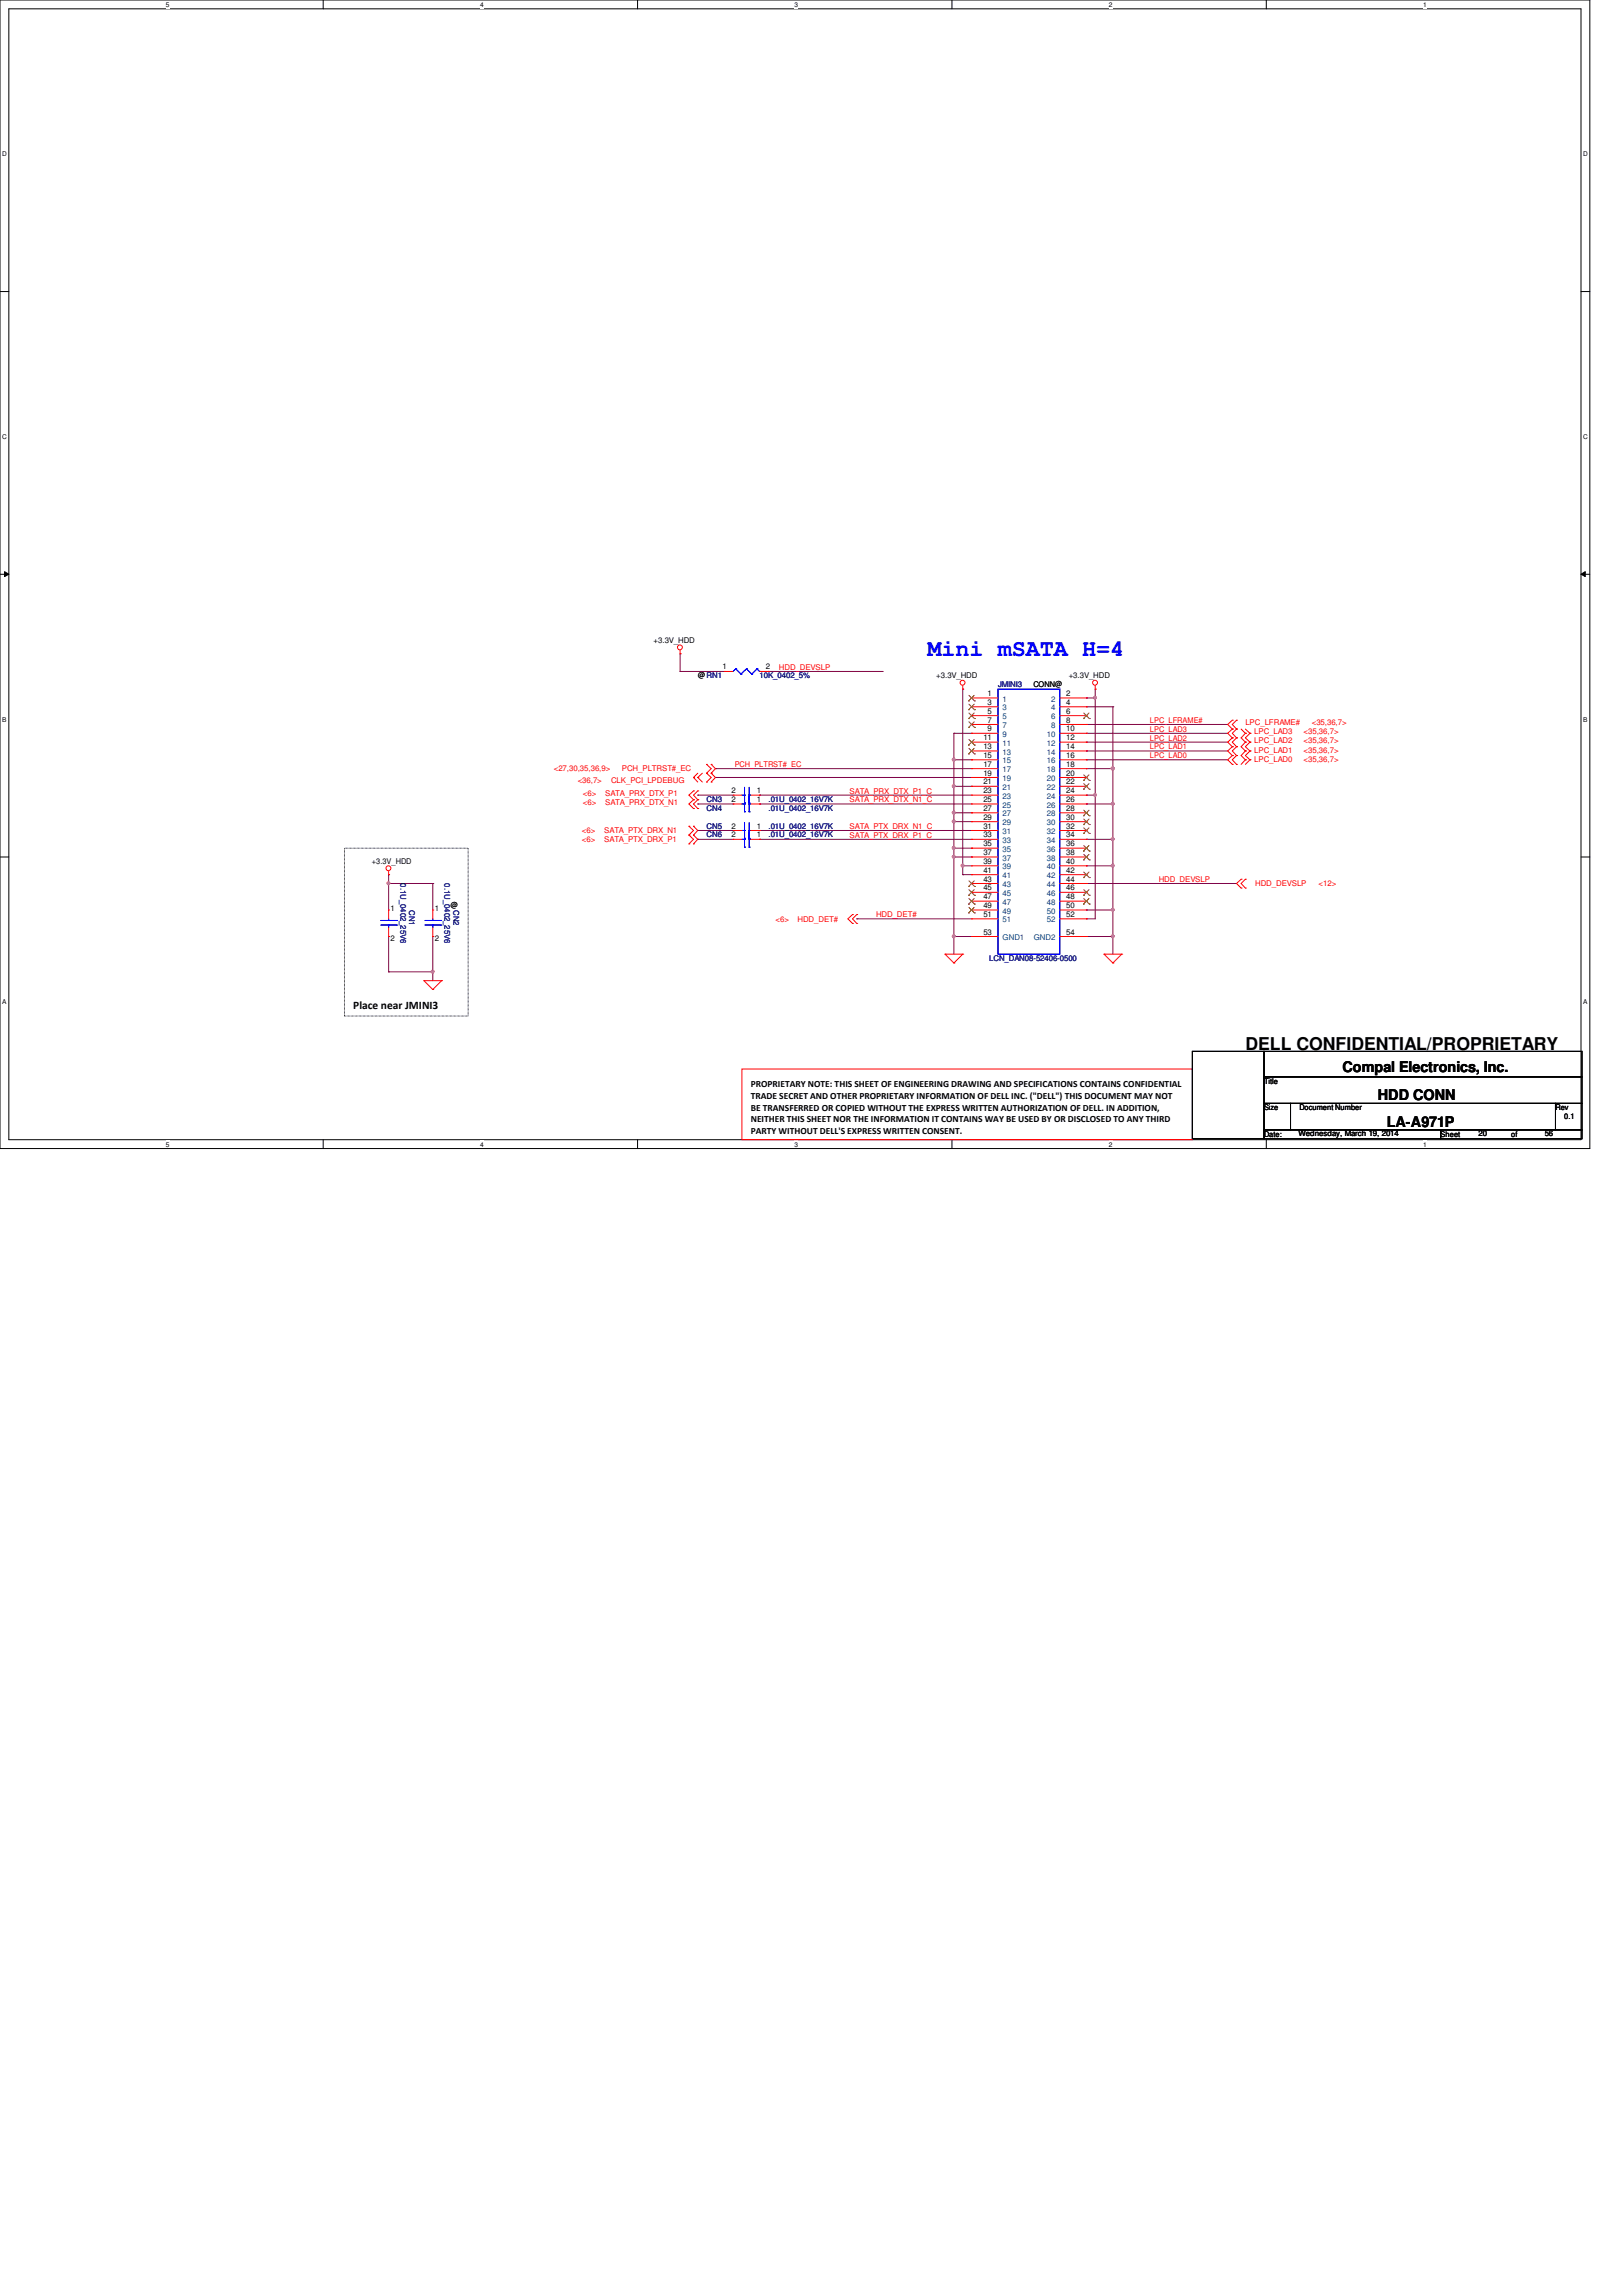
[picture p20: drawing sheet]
<svg xmlns="http://www.w3.org/2000/svg" width="210mm" height="297mm" viewBox="0 0 210 297" stroke-linecap="round" stroke-linejoin="round" font-family="sans-serif">
<defs><g id="words">
<text font-size="3" fill="#00f" x="120" y="84.8">Mini mSATA H=4</text>
<text font-size="2.3" x="161.2" y="135.8">DELL CONFIDENTIAL/PROPRIETARY</text>
<g font-size="1.9">
<text x="173.7" y="138.7">Compal Electronics, Inc.</text>
<text x="178.3" y="142.4">HDD CONN</text>
<text x="179.5" y="145.8">LA-A971P</text>
</g>
<text font-size="1.5" x="45.7" y="130.6">Place near JMINI3</text>
<g font-size="1.2">
<text x="97.2" y="140.6">PROPRIETARY NOTE: THIS SHEET OF ENGINEERING DRAWING AND SPECIFICATIONS CONTAINS CONFIDENTIAL</text>
<text x="97.2" y="142.2">TRADE SECRET AND OTHER PROPRIETARY INFORMATION OF DELL INC. (&quot;DELL&quot;) THIS DOCUMENT MAY NOT</text>
<text x="97.2" y="143.7">BE TRANSFERRED OR COPIED WITHOUT THE EXPRESS WRITTEN AUTHORIZATION OF DELL. IN ADDITION,</text>
<text x="97.2" y="145.2">NEITHER THIS SHEET NOR THE INFORMATION IT CONTAINS WAY BE USED BY OR DISCLOSED TO ANY THIRD</text>
<text x="97.2" y="146.7">PARTY WITHOUT DELL'S EXPRESS WRITTEN CONSENT.</text>
</g>
<g font-size="1">
<text x="84.6" y="83.2">+3.3V_HDD</text>
<text x="90.3" y="87.8">@RN1</text>
<text x="93.5" y="86.6">1</text>
<text x="99.1" y="86.6">2</text>
<text x="121.2" y="87.8">+3.3V_HDD</text>
<text x="133.7" y="88.9">CONN@</text>
<text x="138.3" y="87.8">+3.3V_HDD</text>
<text x="127.3" y="95.8">11</text>
<text x="127.8" y="90">1</text>
<text x="127.8" y="91.2">3</text>
<text x="127.8" y="92.3">5</text>
<text x="127.8" y="93.5">7</text>
<text x="127.8" y="94.6">9</text>
<text x="138" y="90">2</text>
<text x="138" y="91.2">4</text>
<text x="138" y="92.3">6</text>
<text x="138" y="93.5">8</text>
<text x="138" y="94.6">10</text>
<text x="138" y="95.8">12</text>
<text x="127.3" y="96.9">13</text>
<text x="127.3" y="98">15</text>
<text x="127.3" y="99.2">17</text>
<text x="127.3" y="100.3">19</text>
<text x="127.3" y="101.5">21</text>
<text x="138" y="96.9">14</text>
<text x="138" y="98">16</text>
<text x="138" y="99.2">18</text>
<text x="138" y="100.3">20</text>
<text x="138" y="101.5">22</text>
<text x="94.7" y="103.8">2</text>
<text x="94.7" y="107.2">2</text>
<text x="94.7" y="102.6">2</text>
<text x="98" y="103.8">1</text>
<text x="98" y="107.2">1</text>
<text x="98" y="102.6">1</text>
<text x="127.3" y="102.6">23</text>
<text x="127.3" y="103.8">25</text>
<text x="127.3" y="104.9">27</text>
<text x="127.3" y="106">29</text>
<text x="127.3" y="107.2">31</text>
<text x="138" y="102.6">24</text>
<text x="138" y="103.8">26</text>
<text x="138" y="104.9">28</text>
<text x="138" y="106">30</text>
<text x="138" y="107.2">32</text>
<text x="48.1" y="111.8">+3.3V_HDD</text>
<text x="94.7" y="108.3">2</text>
<text x="98" y="108.3">1</text>
<text x="127.3" y="108.3">33</text>
<text x="127.3" y="109.5">35</text>
<text x="127.3" y="110.6">37</text>
<text x="127.3" y="111.8">39</text>
<text x="127.3" y="112.9">41</text>
<text x="138" y="108.3">34</text>
<text x="138" y="109.5">36</text>
<text x="138" y="110.6">38</text>
<text x="138" y="111.8">40</text>
<text x="138" y="112.9">42</text>
<text x="50.5" y="117.8">1</text>
<text x="56.3" y="117.8">1</text>
<text x="58.3" y="117.5">@</text>
<text x="127.3" y="114">43</text>
<text x="127.3" y="115.2">45</text>
<text x="127.3" y="116.3">47</text>
<text x="127.3" y="117.5">49</text>
<text x="127.3" y="118.6">51</text>
<text x="138" y="114">44</text>
<text x="138" y="115.2">46</text>
<text x="138" y="116.3">48</text>
<text x="138" y="117.5">50</text>
<text x="138" y="118.6">52</text>
<text x="50.5" y="121.7">2</text>
<text x="56.3" y="121.7">2</text>
<text x="127.3" y="120.9">53</text>
<text x="138" y="120.9">54</text>
<text x="163.6" y="140.2">Title</text>
<text x="163.6" y="143.6">Size</text>
<text x="168.1" y="143.6">Document Number</text>
<text x="201.3" y="143.6">Rev</text>
<text x="163.6" y="147.1">Date:</text>
<text x="168" y="147">Wednesday, March 19, 2014</text>
<text x="186.4" y="147.1">Sheet</text>
<text x="191.3" y="147">20</text>
<text x="195.6" y="147.1">of</text>
<text x="199.9" y="147">56</text>
<text x="202.4" y="144.8">0.1</text>
</g>
<g font-size="1" fill="#000080">
<text x="98.3" y="87.8">10K_0402_5%</text>
<text x="129.2" y="88.9">JMINI3</text>
<text x="91.4" y="104.9">CN4</text>
<text x="91.4" y="107.2">CN5</text>
<text x="91.4" y="103.8">CN3</text>
<text x="99.4" y="104.9">.01U_0402_16V7K</text>
<text x="99.4" y="107.2">.01U_0402_16V7K</text>
<text x="99.4" y="103.8">.01U_0402_16V7K</text>
<text x="91.4" y="108.3">CN6</text>
<text x="99.4" y="108.3">.01U_0402_16V7K</text>
<text x="51.8" y="114.3" transform="rotate(90 51.8 114.3)">0.1U_0402_25V6</text>
<text x="53" y="117.7" transform="rotate(90 53 117.7)">CN1</text>
<text x="57.5" y="114.3" transform="rotate(90 57.5 114.3)">0.1U_0402_25V6</text>
<text x="58.7" y="117.7" transform="rotate(90 58.7 117.7)">CN2</text>
<text x="128" y="124.3">LCN_DAN08-52406-0500</text>
</g>
<g font-size="1" fill="#f00">
<text x="100.8" y="86.7">HDD_DEVSLP</text>
<text x="148.8" y="93.5">LPC_LFRAME#</text>
<text x="148.8" y="94.7">LPC_LAD3</text>
<text x="148.8" y="95.8">LPC_LAD2</text>
<text x="161.2" y="93.8">LPC_LFRAME#</text>
<text x="162.3" y="95">LPC_LAD3</text>
<text x="168.7" y="95">&lt;35,36,7&gt;</text>
<text x="169.8" y="93.8">&lt;35,36,7&gt;</text>
<text x="71.7" y="99.8">&lt;27,30,35,36,9&gt;</text>
<text x="74.8" y="101.3">&lt;36,7&gt;</text>
<text x="79.1" y="101.3">CLK_PCI_LPDEBUG</text>
<text x="80.5" y="99.8">PCH_PLTRST#_EC</text>
<text x="95.1" y="99.2">PCH_PLTRST#_EC</text>
<text x="148.8" y="96.9">LPC_LAD1</text>
<text x="148.8" y="98.1">LPC_LAD0</text>
<text x="162.3" y="96.1">LPC_LAD2</text>
<text x="162.3" y="97.4">LPC_LAD1</text>
<text x="162.3" y="98.6">LPC_LAD0</text>
<text x="168.7" y="96.1">&lt;35,36,7&gt;</text>
<text x="168.7" y="97.4">&lt;35,36,7&gt;</text>
<text x="168.7" y="98.6">&lt;35,36,7&gt;</text>
<text x="75.3" y="107.8">&lt;6&gt;</text>
<text x="75.4" y="104.1">&lt;6&gt;</text>
<text x="75.4" y="103">&lt;6&gt;</text>
<text x="78.2" y="107.8">SATA_PTX_DRX_N1</text>
<text x="78.3" y="104.1">SATA_PRX_DTX_N1</text>
<text x="78.3" y="103">SATA_PRX_DTX_P1</text>
<text x="109.9" y="107.2">SATA_PTX_DRX_N1_C</text>
<text x="109.9" y="103.8">SATA_PRX_DTX_N1_C</text>
<text x="109.9" y="102.7">SATA_PRX_DTX_P1_C</text>
<text x="75.3" y="108.9">&lt;6&gt;</text>
<text x="78.2" y="108.9">SATA_PTX_DRX_P1</text>
<text x="109.9" y="108.4">SATA_PTX_DRX_P1_C</text>
<text x="100.4" y="119.3">&lt;6&gt;</text>
<text x="103.2" y="119.3">HDD_DET#</text>
<text x="113.4" y="118.7">HDD_DET#</text>
<text x="149.9" y="114.1">HDD_DEVSLP</text>
<text x="162.4" y="114.6">HDD_DEVSLP</text>
<text x="170.6" y="114.6">&lt;12&gt;</text>
</g>
<g font-size="1" fill="#004080">
<text x="129.8" y="90.8">1</text>
<text x="129.8" y="91.9">3</text>
<text x="129.8" y="93">5</text>
<text x="129.8" y="94.2">7</text>
<text x="129.8" y="95.3">9</text>
<text x="135.5" y="95.3">10</text>
<text x="136" y="90.8">2</text>
<text x="136" y="91.9">4</text>
<text x="136" y="93">6</text>
<text x="136" y="94.2">8</text>
<text x="129.8" y="96.5">11</text>
<text x="129.8" y="97.6">13</text>
<text x="129.8" y="98.8">15</text>
<text x="129.8" y="99.9">17</text>
<text x="129.8" y="101">19</text>
<text x="135.5" y="96.5">12</text>
<text x="135.5" y="97.6">14</text>
<text x="135.5" y="98.8">16</text>
<text x="135.5" y="99.9">18</text>
<text x="135.5" y="101">20</text>
<text x="129.8" y="102.2">21</text>
<text x="129.8" y="103.3">23</text>
<text x="129.8" y="104.5">25</text>
<text x="129.8" y="105.6">27</text>
<text x="129.8" y="106.8">29</text>
<text x="129.8" y="107.9">31</text>
<text x="135.5" y="102.2">22</text>
<text x="135.5" y="103.3">24</text>
<text x="135.5" y="104.5">26</text>
<text x="135.5" y="105.6">28</text>
<text x="135.5" y="106.8">30</text>
<text x="135.5" y="107.9">32</text>
<text x="129.8" y="109.1">33</text>
<text x="129.8" y="110.2">35</text>
<text x="129.8" y="111.3">37</text>
<text x="129.8" y="112.5">39</text>
<text x="129.8" y="113.6">41</text>
<text x="135.5" y="109.1">34</text>
<text x="135.5" y="110.2">36</text>
<text x="135.5" y="111.3">38</text>
<text x="135.5" y="112.5">40</text>
<text x="135.5" y="113.6">42</text>
<text x="129.8" y="114.8">43</text>
<text x="129.8" y="115.9">45</text>
<text x="129.8" y="117.1">47</text>
<text x="129.8" y="118.2">49</text>
<text x="129.8" y="119.3">51</text>
<text x="135.5" y="114.8">44</text>
<text x="135.5" y="115.9">46</text>
<text x="135.5" y="117.1">48</text>
<text x="135.5" y="118.2">50</text>
<text x="135.5" y="119.3">52</text>
<text x="129.8" y="121.6">GND1</text>
<text x="133.8" y="121.6">GND2</text>
</g>
<g font-size=".8">
<text x="21.5" y=".9">5</text>
<text x="62.1" y=".9">4</text>
<text x="102.8" y=".9">3</text>
<text x="143.5" y=".9">2</text>
<text x="184.2" y=".9">1</text>
<text x=".3" y="20.2">D</text>
<text x="204.9" y="20.2">D</text>
<text x=".3" y="56.8">C</text>
<text x="204.9" y="56.8">C</text>
<text x=".3" y="93.3">B</text>
<text x="204.9" y="93.3">B</text>
<text x=".3" y="129.9">A</text>
<text x="204.9" y="129.9">A</text>
<text x="21.5" y="148.3">5</text>
<text x="62.1" y="148.3">4</text>
<text x="102.8" y="148.3">3</text>
<text x="143.5" y="148.3">2</text>
<text x="184.2" y="148.3">1</text>
</g>
</g></defs>
<path d="M0 0h205.7v148.6h-205.7zM1.1 1.1h203.5v146.3h-203.5z" fill="none" stroke="#000" stroke-width=".13"/>
<g fill="#fff">
<path d="M21.5 .1h.4v1h-.4z"/>
<path d="M21.5 147.6h.4v.9h-.4z"/>
</g>
<path d="M41.8 0v1.1M41.8 147.4v1.2" fill="none" stroke="#000" stroke-width=".13"/>
<g fill="#fff">
<path d="M62.1 .1h.5v1h-.5z"/>
<path d="M62.1 147.6h.5v.9h-.5z"/>
</g>
<path d="M82.5 0v1.1M82.5 147.4v1.2" fill="none" stroke="#000" stroke-width=".13"/>
<g fill="#fff">
<path d="M102.8 .1h.5v1h-.5z"/>
<path d="M102.8 147.6h.5v.9h-.5z"/>
</g>
<path d="M123.2 0v1.1M123.2 147.4v1.2" fill="none" stroke="#000" stroke-width=".13"/>
<g fill="#fff">
<path d="M143.5 .1h.5v1h-.5z"/>
<path d="M143.5 147.6h.5v.9h-.5z"/>
</g>
<path d="M163.9 0v1.1M163.9 147.4v1.2" fill="none" stroke="#000" stroke-width=".13"/>
<g fill="#fff">
<path d="M184.2 .1h.5v1h-.5z"/>
<path d="M184.2 147.6h.5v.9h-.5z"/>
<path d="M.3 19.4h.6v1h-.6z"/>
<path d="M204.9 19.4h.6v1h-.6z"/>
<path d="M.3 56h.6v.9h-.6z"/>
<path d="M204.9 56h.6v.9h-.6z"/>
</g>
<path d="M0 37.7h1.1M204.6 37.7h1.1" fill="none" stroke="#000" stroke-width=".13"/>
<g fill="#fff">
<path d="M.3 92.6h.5v.9h-.5z"/>
<path d="M204.9 92.6h.5v.9h-.5z"/>
</g>
<path d="M0 74.3h1.1M.6 74l.5 .3-.5 .3zM204.6 74.3l.5-.3v.6zM204.6 74.3h1.1" fill="none" stroke="#000" stroke-width=".13"/>
<path d="M.6 74l.5 .3-.5 .3zM204.6 74.3l.5-.3v.6z" fill="#000"/>
<g fill="#fff">
<path d="M.3 129.2h.5v.9h-.5z"/>
<path d="M204.9 129.2h.5v.9h-.5z"/>
</g>
<path d="M0 110.9h1.1M44.6 109.7h16v21.7h-16zM204.6 110.9h1.1" fill="none" stroke="#000" stroke-width=".13"/>
<path d="M96 138.3h58.3v9.1h-58.3z" fill="none" stroke="#f00" stroke-width=".13"/>
<path d="M123.4 106.3h.1M123.4 106.3v3.4M144 117.7h.1M144 117.7v3.5" fill="none" stroke="#800040" stroke-width=".13"/>
<path d="M123.3 106.1h.3v.3l-.2 .1-.1-.1z" fill-rule="evenodd" fill="#f0f"/>
<path d="M123.3 106.1h.3v.3l-.2 .1-.1-.1z" fill="none" stroke="#f0f" stroke-width=".13"/>
<path d="M140.6 99.4h.1M140.6 99.4h3.4M141.7 90.3h.1M141.7 90.3v12.6M140.6 117.7h.1M140.6 104h.1M140.6 117.7h3.4M140.6 104h3.4" fill="none" stroke="#800040" stroke-width=".13"/>
<path d="M141.6 90.1h.2v.3l-.1 .1-.1-.1z" fill-rule="evenodd" fill="#f0f"/>
<path d="M141.6 90.1h.2v.3l-.1 .1-.1-.1z" fill="none" stroke="#f0f" stroke-width=".13"/>
<path d="M88 84.6h.1M88 86.9h.1M88 84.6v2.3M88 86.9h5.7M99.4 86.9h.1M99.4 86.9h14.9M141.7 102.9h.1M141.7 102.9v16" fill="none" stroke="#800040" stroke-width=".13"/>
<path d="M141.6 102.7h.2v.3h-.1h-.1z" fill-rule="evenodd" fill="#f0f"/>
<path d="M141.6 102.7h.2v.3h-.1h-.1z" fill="none" stroke="#f0f" stroke-width=".13"/>
<path d="M144 91.4h.1M144 91.4v8M140.6 118.9h.1M140.6 118.9h1.1" fill="none" stroke="#800040" stroke-width=".13"/>
<path d="M143.9 99.3h.2v.2l-.1 .1-.1-.1z" fill-rule="evenodd" fill="#f0f"/>
<path d="M143.9 99.3h.2v.2l-.1 .1-.1-.1z" fill="none" stroke="#f0f" stroke-width=".13"/>
<path d="M144 121.2h.1M144 121.2v2.2" fill="none" stroke="#800040" stroke-width=".13"/>
<path d="M143.9 121h.2v.3h-.1h-.1z" fill-rule="evenodd" fill="#f0f"/>
<path d="M143.9 121h.2v.3h-.1h-.1z" fill="none" stroke="#f0f" stroke-width=".13"/>
<path d="M123.4 94.9h2.3M125.7 94.9h.1M123.4 110.9h.1M123.4 110.9v10.3M124.6 112h.1M124.6 112h1.1M140.6 102.9h.1M140.6 102.9h1.1" fill="none" stroke="#800040" stroke-width=".13"/>
<path d="M123.3 110.7h.3v.3h-.2h-.1z" fill-rule="evenodd" fill="#f0f"/>
<path d="M123.3 110.7h.3v.3h-.2h-.1z" fill="none" stroke="#f0f" stroke-width=".13"/>
<path d="M123.4 105.2h.1M123.4 105.2v1.1" fill="none" stroke="#800040" stroke-width=".13"/>
<path d="M123.3 105h.3v.3h-.2h-.1z" fill-rule="evenodd" fill="#f0f"/>
<path d="M123.3 105h.3v.3h-.2h-.1z" fill="none" stroke="#f0f" stroke-width=".13"/>
<path d="M123.4 121.2h.1M123.4 121.2v2.2" fill="none" stroke="#800040" stroke-width=".13"/>
<path d="M123.3 121h.3v.3h-.2h-.1z" fill-rule="evenodd" fill="#f0f"/>
<path d="M123.3 121h.3v.3h-.2h-.1z" fill="none" stroke="#f0f" stroke-width=".13"/>
<path d="M124.6 89.2h.1M124.6 89.2v22.8M140.6 90.3h.1M141.7 89.2h.1M141.7 89.2v1.1h-1.1M144 104h.1M144 104v4.6" fill="none" stroke="#800040" stroke-width=".13"/>
<path d="M124.4 111.9h.3v.2l-.2 .1-.1-.1z" fill-rule="evenodd" fill="#f0f"/>
<path d="M124.4 111.9h.3v.2l-.2 .1-.1-.1z" fill="none" stroke="#f0f" stroke-width=".13"/>
<path d="M123.4 94.9h.1M123.4 94.9v3.4M144 99.4h.1M144 99.4v4.6M124.6 112h.1M124.6 113.2h.1M124.6 112v1.2M124.6 113.2h1.1" fill="none" stroke="#800040" stroke-width=".13"/>
<path d="M143.9 103.9h.2v.2l-.1 .1-.1-.1z" fill-rule="evenodd" fill="#f0f"/>
<path d="M143.9 103.9h.2v.2l-.1 .1-.1-.1z" fill="none" stroke="#f0f" stroke-width=".13"/>
<path d="M143.9 99.3h.2v.2l-.1 .1-.1-.1z" fill-rule="evenodd" fill="#f0f"/>
<path d="M143.9 99.3h.2v.2l-.1 .1-.1-.1z" fill="none" stroke="#f0f" stroke-width=".13"/>
<path d="M123.4 98.3h.1M123.4 98.3v3.4" fill="none" stroke="#800040" stroke-width=".13"/>
<path d="M123.3 98.1h.3v.3l-.2 .1-.1-.1z" fill-rule="evenodd" fill="#f0f"/>
<path d="M123.3 98.1h.3v.3l-.2 .1-.1-.1z" fill="none" stroke="#f0f" stroke-width=".13"/>
<path d="M123.4 98.3h2.3M125.7 98.3h.1M140.6 91.4h.1M140.6 91.4h3.4M123.4 101.7h.1M123.4 106.3h2.3M123.4 101.7v3.5M125.7 106.3h.1M123.4 121.2h2.3M125.7 121.2h.1M140.6 121.2h.1M140.6 121.2h3.4" fill="none" stroke="#800040" stroke-width=".13"/>
<path d="M123.3 101.6h.3v.2l-.2 .1-.1-.1z" fill-rule="evenodd" fill="#f0f"/>
<path d="M123.3 101.6h.3v.2l-.2 .1-.1-.1z" fill="none" stroke="#f0f" stroke-width=".13"/>
<path d="M123.4 105.2h2.3M123.4 101.7h2.3M123.4 109.7h2.3M125.7 105.2h.1M125.7 101.7h.1M125.7 109.7h.1M140.6 108.6h.1M140.6 108.6h3.4M144 112h.1M144 112v5.7" fill="none" stroke="#800040" stroke-width=".13"/>
<path d="M143.9 117.6h.2v.2l-.1 .1-.1-.1z" fill-rule="evenodd" fill="#f0f"/>
<path d="M143.9 117.6h.2v.2l-.1 .1-.1-.1z" fill="none" stroke="#f0f" stroke-width=".13"/>
<path d="M143.9 111.9h.2v.2l-.1 .1-.1-.1z" fill-rule="evenodd" fill="#f0f"/>
<path d="M143.9 111.9h.2v.2l-.1 .1-.1-.1z" fill="none" stroke="#f0f" stroke-width=".13"/>
<path d="M144 108.6h.1M144 108.6v3.4" fill="none" stroke="#800040" stroke-width=".13"/>
<path d="M143.9 108.4h.2v.3l-.1 .1-.1-.1z" fill-rule="evenodd" fill="#f0f"/>
<path d="M143.9 108.4h.2v.3l-.1 .1-.1-.1z" fill="none" stroke="#f0f" stroke-width=".13"/>
<path d="M123.4 109.7h.1M123.4 109.7v1.2h2.3M125.7 110.9h.1M140.6 112h.1M140.6 112h3.4" fill="none" stroke="#800040" stroke-width=".13"/>
<path d="M123.3 109.6h.3v.2l-.2 .1-.1-.1z" fill-rule="evenodd" fill="#f0f"/>
<path d="M123.3 109.6h.3v.2l-.2 .1-.1-.1z" fill="none" stroke="#f0f" stroke-width=".13"/>
<path d="M56 125.7h.1M56 125.7v1.2" fill="none" stroke="#800040" stroke-width=".13"/>
<path d="M55.8 125.6h.3v.2l-.1 .1-.2-.1z" fill-rule="evenodd" fill="#f0f"/>
<path d="M55.8 125.6h.3v.2l-.1 .1-.2-.1z" fill="none" stroke="#f0f" stroke-width=".13"/>
<path d="M50.3 114.3h.1M50.3 113.2h.1M50.3 113.2v4.5M50.3 114.3h5.7M50.3 121.2h.1M50.3 121.2v4.5" fill="none" stroke="#800040" stroke-width=".13"/>
<path d="M50.1 114.1h.3v.3l-.2 .1-.1-.1z" fill-rule="evenodd" fill="#f0f"/>
<path d="M50.1 114.1h.3v.3l-.2 .1-.1-.1z" fill="none" stroke="#f0f" stroke-width=".13"/>
<g fill="none" stroke="#800040" stroke-width=".13">
<path d="M92.6 99.4h.1M92.6 99.4h33.1M140.6 93.7h.1M140.6 94.9h.1M140.6 96h.1M140.6 97.2h.1M140.6 98.3h.1M140.6 93.7h18.3M140.6 94.9h18.3M140.6 96h18.3M140.6 97.2h18.3M140.6 98.3h18.3"/>
<path d="M56 114.3h.1M56 114.3v3.4M90.3 104h.1M90.3 102.9h.1M90.3 107.4h.1M90.3 108.6h.1M90.3 104h4.6M90.3 102.9h4.6M90.3 107.4h4.6M90.3 108.6h4.6M92.6 100.6h.1M92.6 100.6h33.1"/>
<path d="M98.3 107.4h.1M98.3 108.6h.1M98.3 104h.1M98.3 102.9h.1M98.3 104h27.4M98.3 102.9h27.4M98.3 107.4h27.4M98.3 108.6h27.4M110.9 118.9h.1M110.9 118.9h14.8M140.6 114.3h.1M140.6 114.3h19.4"/>
<path d="M50.3 125.7h.1M56 121.2h.1M56 121.2v4.5h-5.7"/>
</g>
<g fill="none" stroke="#f00" stroke-width=".13">
<path d="M88 84.6h.1M88 84.1v.5M91.4 98.9h.1M91.4 98.9l.6 .5-.6 .6M92 98.9h.1M92 98.9l.6 .5-.6 .6M93.7 86.9h.1M93.7 86.9h1.2M98.3 86.9h1.1M99.4 86.9h.1M124.6 89.2h.1M124.6 88.7v.5"/>
<path d="M125.7 90.3h.1M125.7 91.4h.1M125.7 92.6h.1M125.7 93.7h.1M125.7 94.9h.1M125.7 96h.1M125.7 97.2h.1M125.7 98.3h.1M125.7 99.4h.1M125.7 90.3h3.5M125.7 91.4h3.5M125.7 92.6h3.5"/>
<path d="M125.7 93.7h3.5M125.7 94.9h3.5M125.7 96h3.5M125.7 97.2h3.5M125.7 98.3h3.5M125.7 99.4h3.5M137.2 90.3h3.4M137.2 91.4h3.4M137.2 92.6h3.4M137.2 93.7h3.4M137.2 94.9h3.4M137.2 96h3.4"/>
<path d="M137.2 97.2h3.4M137.2 98.3h3.4M137.2 99.4h3.4M140.6 90.3h.1M140.6 91.4h.1M140.6 92.6h.1M140.6 93.7h.1M140.6 94.9h.1M140.6 96h.1M140.6 97.2h.1M140.6 98.3h.1M140.6 99.4h.1"/>
<path d="M141.7 89.2h.1M141.7 88.7v.5M159.5 93.2h.1M159.5 94.3h.1M159.5 95.5h.1M159.5 96.6h.1M159.5 97.7h.1M159.5 98.9h.1M159.5 93.2l-.6 .5 .6 .6M159.5 94.3l-.6 .6 .6 .6M159.5 95.5l-.6 .5 .6 .6M159.5 96.6l-.6 .6 .6 .5"/>
<path d="M159.5 97.7l-.6 .6 .6 .6M160 94.3h.1M160 93.2h.1M160 95.5h.1M160 96.6h.1M160 97.7h.1M160 98.9h.1M160 93.2l-.5 .5 .5 .6M160 94.3l-.5 .6 .5 .6M160 96.6l-.5 .6 .5 .5M160 95.5l-.5 .5 .5 .6M160 97.7l-.5 .6 .5 .6"/>
<path d="M160.6 94.3l.6 .6M161.2 94.9h.1M161.2 96h.1M161.2 97.2h.1M161.2 98.3h.1M161.2 94.9l-.6 .6 .6 .5M161.2 96l-.6 .6 .6 .6M161.2 94.3l.6 .6M161.2 97.2l-.6 .5 .6 .6M161.2 98.3l-.6 .6M161.8 94.9h.1M161.8 96h.1"/>
<path d="M161.8 97.2h.1M161.8 98.3h.1M161.8 94.9l-.6 .6 .6 .5M161.8 96l-.6 .6 .6 .6M161.8 97.2l-.6 .5 .6 .6M161.8 98.3l-.6 .6M50.3 113.2h.1M50.3 117.7h.1M50.3 112.7v.5M50.3 117.7v1.2M56 117.7h.1M56 117.7v1.2"/>
<path d="M89.2 108h.1M89.2 106.9h.1M89.2 109.2h.1M89.2 106.9l.5 .5-.5 .6M89.2 108l.5 .6-.5 .6M89.7 100.6h.1M89.7 104.6h.1M89.7 103.5h.1M89.7 102.3h.1M89.7 106.9h.1M89.7 108h.1M89.7 109.2h.1"/>
<path d="M89.7 100.6l.6 .6M89.7 103.5l-.5 .5 .5 .6M89.7 102.3l-.5 .6 .5 .6M89.7 106.9l.6 .5-.6 .6M89.7 108l.6 .6-.6 .6M90.3 100.6h.1M90.3 104.6h.1M90.3 103.5h.1M90.3 102.3h.1M90.3 102.3l-.6 .6 .6 .6M90.3 100.6l.6 .6M90.3 100l-.6 .6"/>
<path d="M90.3 103.5l-.6 .5 .6 .6M90.9 100l-.6 .6M91.4 101.2h.1M91.4 100h.1M91.4 100l.6 .6-.6 .6M92 100h.1M92 101.2h.1M92 100l.6 .6-.6 .6M94.9 104h.1M94.9 108.6h.1M94.9 107.4h.1M94.9 102.9h.1"/>
<path d="M94.9 104h1.1M94.9 108.6h1.1M94.9 102.9h1.1M94.9 107.4h1.1M97.2 104h1.1M97.2 108.6h1.1M97.2 102.9h1.1M97.2 107.4h1.1M98.3 104h.1M98.3 108.6h.1M98.3 107.4h.1M98.3 102.9h.1"/>
<path d="M110.3 118.3h.1M110.3 119.5h.1M110.3 118.3l-.6 .6 .6 .6M110.9 118.3h.1M110.9 119.5h.1M110.9 118.3l-.6 .6 .6 .6M125.7 100.6h.1M125.7 101.7h.1M125.7 102.9h.1M125.7 104h.1M125.7 105.2h.1M125.7 106.3h.1"/>
<path d="M125.7 107.4h.1M125.7 108.6h.1M125.7 109.7h.1M125.7 110.9h.1M125.7 112h.1M125.7 113.2h.1M125.7 114.3h.1M125.7 115.4h.1M125.7 116.6h.1M125.7 117.7h.1M125.7 118.9h.1M125.7 104h3.5"/>
<path d="M125.7 108.6h3.5M125.7 100.6h3.5M125.7 101.7h3.5M125.7 102.9h3.5M125.7 105.2h3.5M125.7 106.3h3.5M125.7 107.4h3.5M125.7 109.7h3.5M125.7 110.9h3.5M125.7 112h3.5M125.7 113.2h3.5M125.7 114.3h3.5"/>
<path d="M125.7 115.4h3.5M125.7 116.6h3.5M125.7 117.7h3.5M125.7 118.9h3.5M137.2 104h3.4M137.2 108.6h3.4M137.2 100.6h3.4M137.2 101.7h3.4M137.2 102.9h3.4M137.2 105.2h3.4M137.2 106.3h3.4M137.2 107.4h3.4"/>
<path d="M137.2 109.7h3.4M137.2 110.9h3.4M137.2 112h3.4M137.2 113.2h3.4M137.2 114.3h3.4M137.2 115.4h3.4M137.2 116.6h3.4M137.2 117.7h3.4M137.2 118.9h3.4M140.6 100.6h.1M140.6 101.7h.1M140.6 102.9h.1"/>
<path d="M140.6 104h.1M140.6 105.2h.1M140.6 106.3h.1M140.6 107.4h.1M140.6 108.6h.1M140.6 109.7h.1M140.6 110.9h.1M140.6 112h.1M140.6 113.2h.1M140.6 114.3h.1M140.6 115.4h.1M140.6 116.6h.1"/>
<path d="M140.6 117.7h.1M140.6 118.9h.1M160.6 113.7h.1M160.6 114.9h.1M160.6 113.7l-.6 .6 .6 .6M161.2 114.9h.1M161.2 113.7h.1M161.2 113.7l-.6 .6 .6 .6M50.3 121.2h.1M50.3 120v1.2M54.9 126.9h.1M54.9 126.9h2.2"/>
<path d="M54.9 126.9l1.1 1.1M56 128h.1M56 121.2h.1M56 120v1.2M57.1 126.9h.1M57.1 126.9l-1.1 1.1M122.3 123.4h.1M122.3 123.4h2.3M122.3 123.4l1.1 1.2M123.4 124.6h.1M124.6 123.4h.1M124.6 123.4l-1.2 1.2"/>
<path d="M125.7 121.2h.1M125.7 121.2h3.5M137.2 121.2h3.4M140.6 121.2h.1M142.9 123.4h.1M142.9 123.4h2.3M142.9 123.4l1.1 1.2M144 124.6h.1M145.2 123.4h.1M145.2 123.4l-1.2 1.2"/>
<circle cx="88" cy="83.8" r=".32"/>
<circle cx="124.6" cy="88.3" r=".32"/>
<circle cx="141.7" cy="88.3" r=".32"/>
<circle cx="50.3" cy="112.3" r=".32"/>
</g>
<path d="M154.3 136h9.3v11.3h-9.3zM163.6 136h41.1v3.3h-41.1zM163.6 139.3h41.1v3.4h-41.1zM163.6 142.7h3.4v3.5h-3.4zM163.6 146.2h22.8v1.1h-22.8zM167 142.7h34.3v3.5h-34.3zM186.4 146.2h18.3v1.1h-18.3zM201.3 142.7h3.4v3.5h-3.4z" fill="none" stroke="#000" stroke-width=".13"/>
<g fill="none" stroke="#00f" stroke-width=".13">
<path d="M95.2 86.5h.1M95.2 86.5l-.3 .4M95.2 86.5l.7 .7M95.9 87.2h.1M96.6 86.5h.1M96.6 86.5l-.7 .7M96.6 86.5l.7 .7M97.3 87.2h.1M98 86.5h.1M98 86.5l-.7 .7M98 86.5l.3 .4M98.3 86.9h.1"/>
<path d="M129.2 89.2h8v34.2h-8zM49.3 119.7h2M49.3 119.1h2M50.3 119.1h.1M50.3 119.7h.1M50.3 118.9v.2M50.3 119.7v.3M51.3 119.7h.1M51.3 119.1h.1M55 119.7h2M55 119.1h2M56 119.1h.1"/>
<path d="M56 119.7h.1M56 118.9v.2M56 119.7v.3M57 119.7h.1M57 119.1h.1M96 104h.4M96 108.6h.4M96 107.4h.4M96 102.9h.4M96.4 105h.1M96.4 104h.1M96.4 109.6h.1"/>
<path d="M96.4 108.6h.1M96.4 108.5h.1M96.4 107.4h.1M96.4 103.9h.1M96.4 102.9h.1M96.4 101.9v3.1M96.4 106.4v3.2M96.9 104h.1M96.9 105h.1M96.9 108.6h.1M96.9 109.6h.1M96.9 107.4h.1"/>
<path d="M96.9 108.5h.1M96.9 102.9h.1M96.9 103.9h.1M96.9 104h.3M96.9 101.9v3.1M96.9 106.4v3.2M96.9 108.6h.3M96.9 107.4h.3M96.9 102.9h.3"/>
</g>
<g fill="none" stroke="#804000" stroke-width=".13">
<path d="M125.3 90.7h.1M125.3 91.8h.1M125.3 93h.1M125.3 94.1h.1M125.3 96.4h.1M125.3 97.5h.1M125.4 90l.7 .7M125.4 91.1l.7 .7M125.4 92.2l.7 .8M125.4 93.4l.7 .7M125.4 95.7l.7 .7M125.4 96.8l.7 .7"/>
<path d="M126.1 90l-.8 .7M126.1 91.1l-.8 .7M126.1 92.2l-.8 .8M126.1 93.4l-.8 .7M126.1 95.7l-.8 .7M126.1 96.8l-.8 .7M126.1 90.7h.1M126.1 91.8h.1M126.1 93h.1M126.1 94.1h.1M126.1 96.4h.1M126.1 97.5h.1"/>
<path d="M140.2 93h.1M140.3 92.2l.7 .8M140.9 92.2l-.7 .8M141 93h.1M125.3 114.7h.1M125.3 115.8h.1M125.3 117h.1M125.3 118.1h.1M125.4 114l.7 .7M125.4 115.1l.7 .7M125.4 116.2l.7 .8M125.4 117.4l.7 .7"/>
<path d="M126.1 114l-.8 .7M126.1 115.1l-.8 .7M126.1 116.2l-.8 .8M126.1 117.4l-.8 .7M126.1 114.7h.1M126.1 115.8h.1M126.1 117h.1M126.1 118.1h.1M140.2 101h.1M140.2 102.1h.1M140.2 105.5h.1M140.2 106.7h.1"/>
<path d="M140.2 107.8h.1M140.2 110.1h.1M140.2 111.3h.1M140.2 113.5h.1M140.2 115.8h.1M140.2 117h.1M140.3 100.2l.7 .8M140.3 101.4l.7 .7M140.3 104.8l.7 .7M140.3 106l.7 .7M140.3 107.1l.7 .7M140.3 109.4l.7 .7"/>
<path d="M140.3 110.5l.7 .8M140.3 112.8l.7 .7M140.3 115.1l.7 .7M140.3 116.2l.7 .8M140.9 100.2l-.7 .8M140.9 101.4l-.7 .7M140.9 104.8l-.7 .7M140.9 106l-.7 .7M140.9 107.1l-.7 .7M140.9 109.4l-.7 .7M140.9 110.5l-.7 .8M140.9 112.8l-.7 .7"/>
<path d="M140.9 115.1l-.7 .7M140.9 116.2l-.7 .8M141 101h.1M141 102.1h.1M141 105.5h.1M141 106.7h.1M141 107.8h.1M141 110.1h.1M141 111.3h.1M141 113.5h.1M141 115.8h.1M141 117h.1"/>
</g>
<path d="M123.3 106.1h.3v.3l-.2 .1-.1-.1z" fill-rule="evenodd" fill="#f0f"/>
<path d="M123.3 106.1h.3v.3l-.2 .1-.1-.1z" fill="none" stroke="#f0f" stroke-width=".13"/>
<path d="M141.6 90.1h.2v.3l-.1 .1-.1-.1z" fill-rule="evenodd" fill="#f0f"/>
<path d="M141.6 90.1h.2v.3l-.1 .1-.1-.1z" fill="none" stroke="#f0f" stroke-width=".13"/>
<path d="M141.6 102.7h.2v.3h-.1h-.1z" fill-rule="evenodd" fill="#f0f"/>
<path d="M141.6 102.7h.2v.3h-.1h-.1z" fill="none" stroke="#f0f" stroke-width=".13"/>
<path d="M143.9 99.3h.2v.2l-.1 .1-.1-.1z" fill-rule="evenodd" fill="#f0f"/>
<path d="M143.9 99.3h.2v.2l-.1 .1-.1-.1z" fill="none" stroke="#f0f" stroke-width=".13"/>
<path d="M143.9 121h.2v.3h-.1h-.1z" fill-rule="evenodd" fill="#f0f"/>
<path d="M143.9 121h.2v.3h-.1h-.1z" fill="none" stroke="#f0f" stroke-width=".13"/>
<path d="M123.3 110.7h.3v.3h-.2h-.1z" fill-rule="evenodd" fill="#f0f"/>
<path d="M123.3 110.7h.3v.3h-.2h-.1z" fill="none" stroke="#f0f" stroke-width=".13"/>
<path d="M123.3 105h.3v.3h-.2h-.1z" fill-rule="evenodd" fill="#f0f"/>
<path d="M123.3 105h.3v.3h-.2h-.1z" fill="none" stroke="#f0f" stroke-width=".13"/>
<path d="M123.3 121h.3v.3h-.2h-.1z" fill-rule="evenodd" fill="#f0f"/>
<path d="M123.3 121h.3v.3h-.2h-.1z" fill="none" stroke="#f0f" stroke-width=".13"/>
<path d="M124.4 111.9h.3v.2l-.2 .1-.1-.1z" fill-rule="evenodd" fill="#f0f"/>
<path d="M124.4 111.9h.3v.2l-.2 .1-.1-.1z" fill="none" stroke="#f0f" stroke-width=".13"/>
<path d="M143.9 103.9h.2v.2l-.1 .1-.1-.1z" fill-rule="evenodd" fill="#f0f"/>
<path d="M143.9 103.9h.2v.2l-.1 .1-.1-.1z" fill="none" stroke="#f0f" stroke-width=".13"/>
<path d="M143.9 99.3h.2v.2l-.1 .1-.1-.1z" fill-rule="evenodd" fill="#f0f"/>
<path d="M143.9 99.3h.2v.2l-.1 .1-.1-.1z" fill="none" stroke="#f0f" stroke-width=".13"/>
<path d="M123.3 98.1h.3v.3l-.2 .1-.1-.1z" fill-rule="evenodd" fill="#f0f"/>
<path d="M123.3 98.1h.3v.3l-.2 .1-.1-.1z" fill="none" stroke="#f0f" stroke-width=".13"/>
<path d="M123.3 101.6h.3v.2l-.2 .1-.1-.1z" fill-rule="evenodd" fill="#f0f"/>
<path d="M123.3 101.6h.3v.2l-.2 .1-.1-.1z" fill="none" stroke="#f0f" stroke-width=".13"/>
<path d="M143.9 117.6h.2v.2l-.1 .1-.1-.1z" fill-rule="evenodd" fill="#f0f"/>
<path d="M143.9 117.6h.2v.2l-.1 .1-.1-.1z" fill="none" stroke="#f0f" stroke-width=".13"/>
<path d="M143.9 111.9h.2v.2l-.1 .1-.1-.1z" fill-rule="evenodd" fill="#f0f"/>
<path d="M143.9 111.9h.2v.2l-.1 .1-.1-.1z" fill="none" stroke="#f0f" stroke-width=".13"/>
<path d="M143.9 108.4h.2v.3l-.1 .1-.1-.1z" fill-rule="evenodd" fill="#f0f"/>
<path d="M143.9 108.4h.2v.3l-.1 .1-.1-.1z" fill="none" stroke="#f0f" stroke-width=".13"/>
<path d="M123.3 109.6h.3v.2l-.2 .1-.1-.1z" fill-rule="evenodd" fill="#f0f"/>
<path d="M123.3 109.6h.3v.2l-.2 .1-.1-.1z" fill="none" stroke="#f0f" stroke-width=".13"/>
<path d="M55.8 125.6h.3v.2l-.1 .1-.2-.1z" fill-rule="evenodd" fill="#f0f"/>
<path d="M55.8 125.6h.3v.2l-.1 .1-.2-.1z" fill="none" stroke="#f0f" stroke-width=".13"/>
<path d="M50.1 114.1h.3v.3l-.2 .1-.1-.1z" fill-rule="evenodd" fill="#f0f"/>
<path d="M50.1 114.1h.3v.3l-.2 .1-.1-.1z" fill="none" stroke="#f0f" stroke-width=".13"/>
<use href="#words"/>
</svg>
